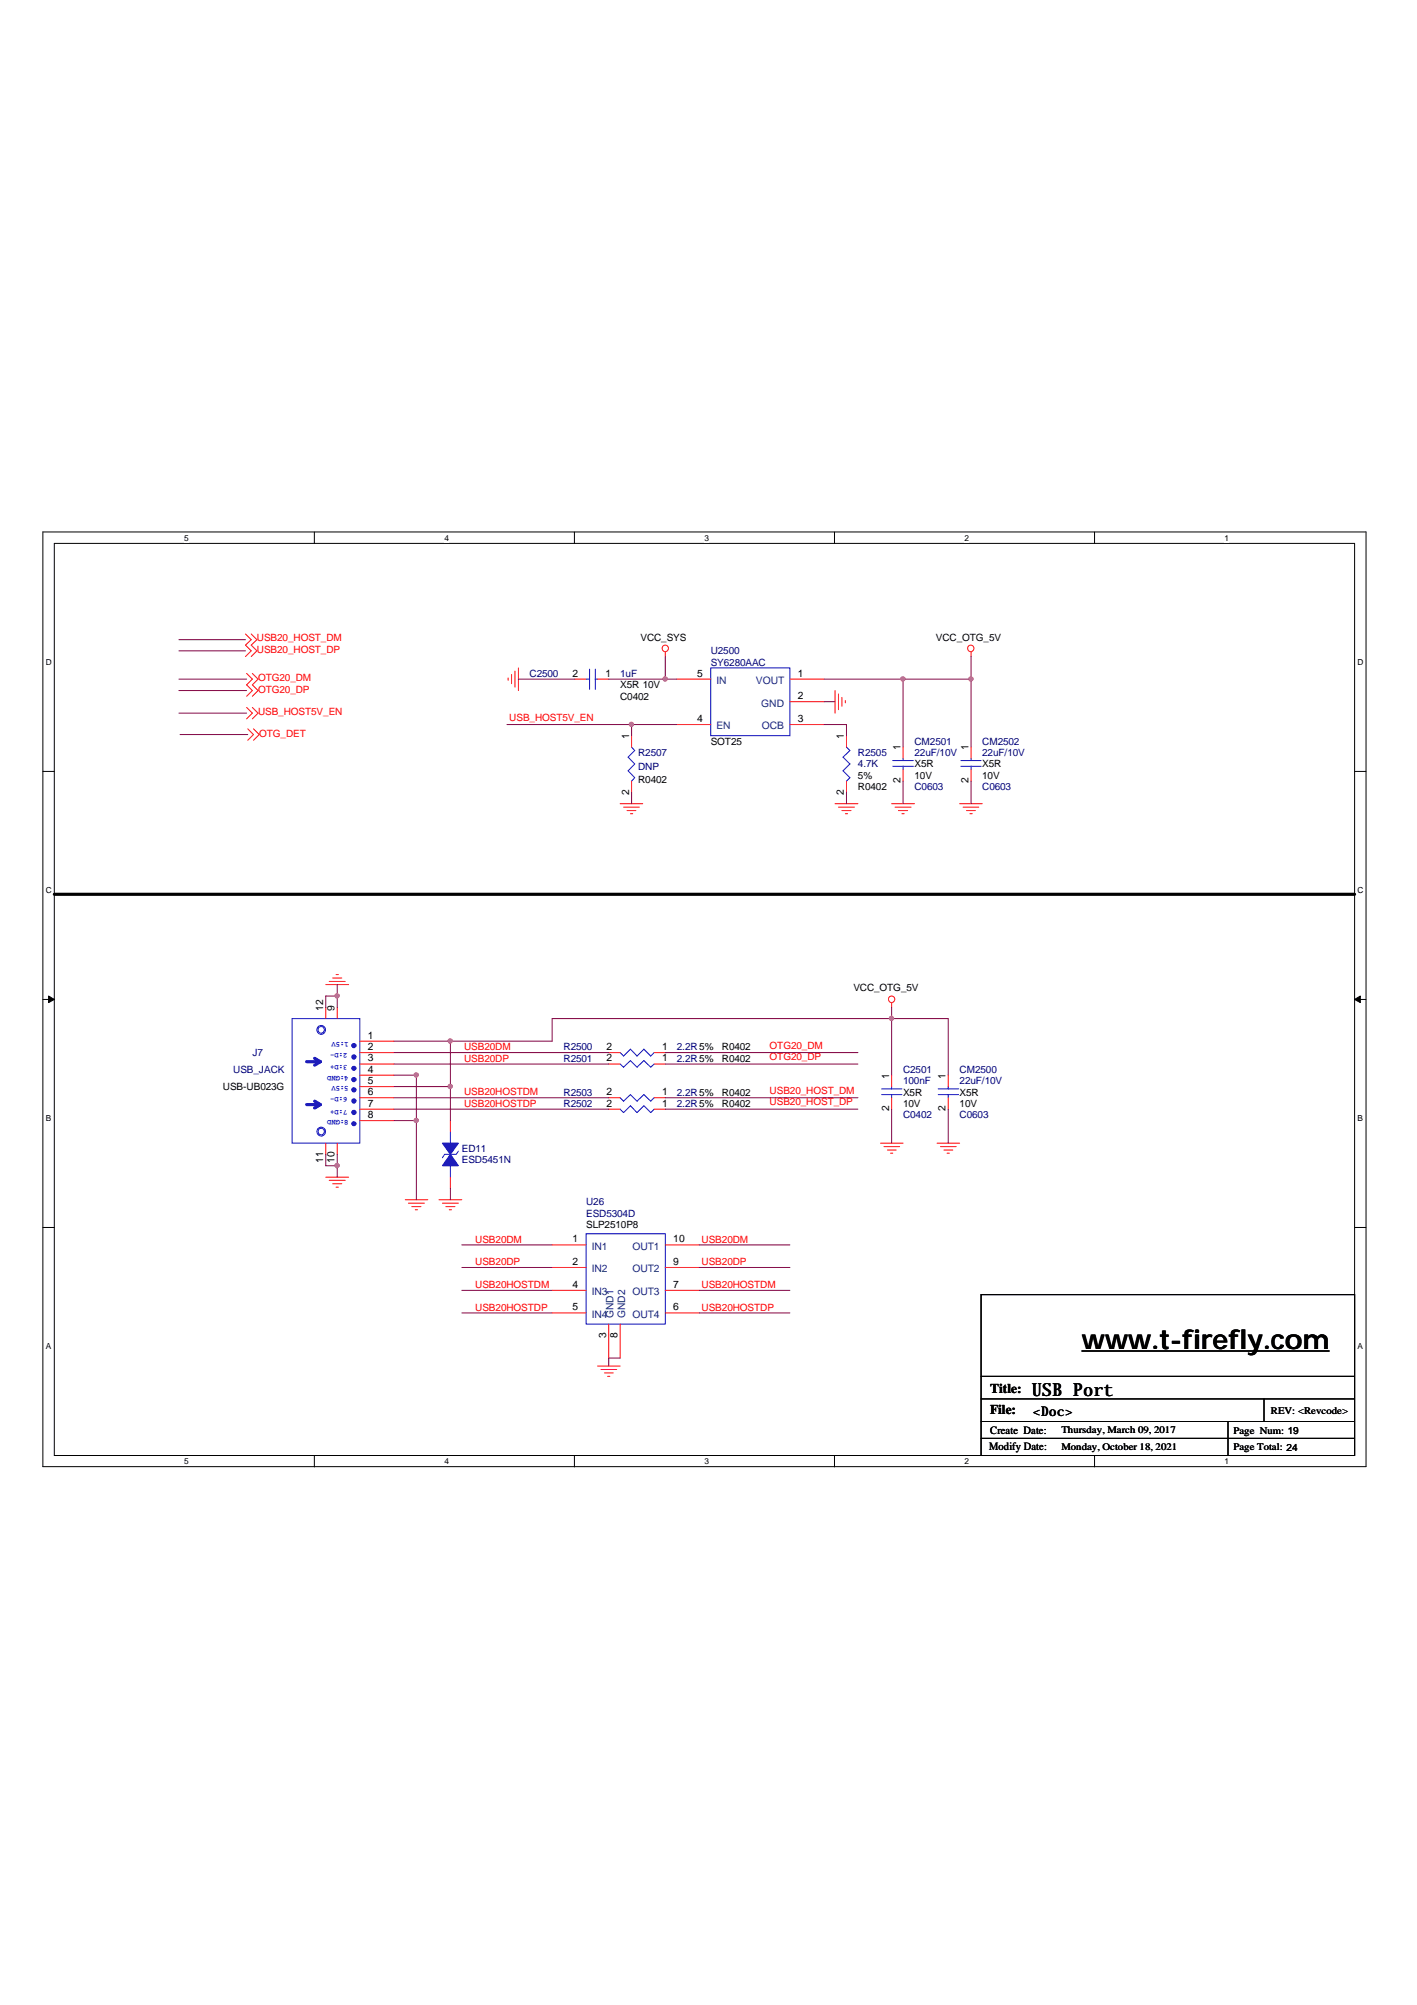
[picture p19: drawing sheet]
<svg xmlns="http://www.w3.org/2000/svg" width="210mm" height="297mm" viewBox="0 0 210 297" stroke-linecap="round" stroke-linejoin="round" font-family="sans-serif">
<defs><g id="words">
<text font-size="4" x="160.3" y="199.8">www.t-firefly.com</text>
<text font-size="2.7" x="152.9" y="206.8">USB Port</text>
<g font-size="2">
<text x="146.7" y="206.4">Title:</text>
<text x="146.7" y="209.4">File:</text>
<text x="153" y="209.8">&lt;Doc&gt;</text>
</g>
<g font-size="1.7">
<text x="146.5" y="214.9">Modify Date:</text>
<text x="146.7" y="212.4">Create Date:</text>
</g>
<g font-size="1.5" fill="#f00">
<text x="38.1" y="94.9">USB20_HOST_DM</text>
<text x="38.1" y="96.8">USB20_HOST_DP</text>
<text x="38.2" y="101">OTG20_DM</text>
<text x="38.2" y="102.6">OTG20_DP</text>
<text x="38.2" y="106">USB_HOST5V_EN</text>
<text x="75.4" y="106.8">USB_HOST5V_EN</text>
<text x="38.4" y="109.2">OTG_DET</text>
<text x="68.7" y="155.6">USB20DM</text>
<text x="114" y="155.4">OTG20_DM</text>
<text x="68.7" y="157.3">USB20DP</text>
<text x="114" y="157.1">OTG20_DP</text>
<text x="68.7" y="162.3">USB20HOSTDM</text>
<text x="68.7" y="164">USB20HOSTDP</text>
<text x="114" y="162.1">USB20_HOST_DM</text>
<text x="114" y="163.8">USB20_HOST_DP</text>
<text x="70.4" y="184.1">USB20DM</text>
<text x="103.9" y="184.1">USB20DM</text>
<text x="70.4" y="190.8">USB20HOSTDM</text>
<text x="70.4" y="187.4">USB20DP</text>
<text x="103.9" y="190.8">USB20HOSTDM</text>
<text x="103.9" y="187.4">USB20DP</text>
<text x="70.4" y="194.2">USB20HOSTDP</text>
<text x="103.9" y="194.2">USB20HOSTDP</text>
</g>
<g font-size="1.5">
<text x="94.9" y="94.9">VCC_SYS</text>
<text x="138.6" y="94.9">VCC_OTG_5V</text>
<text x="84.8" y="100.2">2</text>
<text x="89.7" y="100.2">1</text>
<text x="91.9" y="102">X5R 10V</text>
<text x="103.3" y="100.2">5</text>
<text x="118.2" y="100.2">1</text>
<text x="91.9" y="103.7">C0402</text>
<text x="103.3" y="107">4</text>
<text x="118.2" y="103.6">2</text>
<text x="118.2" y="107">3</text>
<text x="93.2" y="109.5" transform="rotate(-90 93.2 109.5)">1</text>
<text x="105.3" y="110.3">SOT25</text>
<text x="125" y="109.5" transform="rotate(-90 125 109.5)">1</text>
<text x="133.4" y="111.2" transform="rotate(-90 133.4 111.2)">1</text>
<text x="135.5" y="113.7">X5R</text>
<text x="143.5" y="111.2" transform="rotate(-90 143.5 111.2)">1</text>
<text x="145.5" y="113.7">X5R</text>
<text x="93.2" y="117.8" transform="rotate(-90 93.2 117.8)">2</text>
<text x="94.5" y="116.1">R0402</text>
<text x="125" y="117.8" transform="rotate(-90 125 117.8)">2</text>
<text x="127.1" y="117.1">R0402</text>
<text x="127.1" y="115.4">5%</text>
<text x="133.4" y="116.1" transform="rotate(-90 133.4 116.1)">2</text>
<text x="135.5" y="115.4">10V</text>
<text x="143.5" y="116.1" transform="rotate(-90 143.5 116.1)">2</text>
<text x="145.5" y="115.4">10V</text>
<text x="47.9" y="149.7" transform="rotate(-90 47.9 149.7)">12</text>
<text x="49.6" y="149.7" transform="rotate(-90 49.6 149.7)">9</text>
<text x="126.4" y="146.9">VCC_OTG_5V</text>
<text x="54.5" y="155.6">2</text>
<text x="54.5" y="153.9">1</text>
<text x="89.8" y="155.6">2</text>
<text x="98.1" y="155.6">1</text>
<text x="106.9" y="155.6">R0402</text>
<text x="33" y="161.5">USB-UB023G</text>
<text x="54.5" y="157.3">3</text>
<text x="54.5" y="158.9">4</text>
<text x="54.5" y="160.6">5</text>
<text x="89.8" y="157.3">2</text>
<text x="98.1" y="157.3">1</text>
<text x="106.9" y="157.3">R0402</text>
<text x="131.7" y="159.8" transform="rotate(-90 131.7 159.8)">1</text>
<text x="140.1" y="159.8" transform="rotate(-90 140.1 159.8)">1</text>
<text x="54.5" y="162.2">6</text>
<text x="54.5" y="163.9">7</text>
<text x="54.5" y="165.6">8</text>
<text x="89.8" y="163.9">2</text>
<text x="89.8" y="162.2">2</text>
<text x="98.1" y="163.9">1</text>
<text x="98.1" y="162.2">1</text>
<text x="106.9" y="164">R0402</text>
<text x="106.9" y="162.3">R0402</text>
<text x="131.7" y="164.7" transform="rotate(-90 131.7 164.7)">2</text>
<text x="133.8" y="162.3">X5R</text>
<text x="133.8" y="164">10V</text>
<text x="140.1" y="164.7" transform="rotate(-90 140.1 164.7)">2</text>
<text x="142.2" y="162.3">X5R</text>
<text x="142.2" y="164">10V</text>
<text x="47.9" y="172.2" transform="rotate(-90 47.9 172.2)">11</text>
<text x="49.6" y="172.2" transform="rotate(-90 49.6 172.2)">10</text>
<text x="84.8" y="184.1">1</text>
<text x="86.8" y="181.9">SLP2510P8</text>
<text x="99.7" y="184.1">10</text>
<text x="84.8" y="187.4">2</text>
<text x="84.8" y="190.8">4</text>
<text x="99.7" y="190.8">7</text>
<text x="99.7" y="187.4">9</text>
<text x="84.8" y="194.1">5</text>
<text x="99.7" y="194.1">6</text>
<text x="89.8" y="198.2" transform="rotate(-90 89.8 198.2)">3</text>
<text x="91.5" y="198.2" transform="rotate(-90 91.5 198.2)">8</text>
<text x="188.3" y="209.5">REV: &lt;Revcode&gt;</text>
<text x="157.2" y="212.3">Thursday, March 09, 2017</text>
<text x="157.2" y="214.8">Monday, October 18, 2021</text>
<text x="182.7" y="212.5">Page Num: 19</text>
<text x="182.7" y="214.8">Page Total: 24</text>
</g>
<g font-size="1.5" fill="#000080">
<text x="78.4" y="100.3">C2500</text>
<text x="91.9" y="100.3">1uF</text>
<text x="105.3" y="96.9">U2500</text>
<text x="105.3" y="98.6">SY6280AAC</text>
<text x="94.5" y="112">R2507</text>
<text x="127.1" y="112">R2505</text>
<text x="127.1" y="113.7">4.7K</text>
<text x="135.5" y="110.3">CM2501</text>
<text x="135.5" y="112">22uF/10V</text>
<text x="145.5" y="110.3">CM2502</text>
<text x="145.5" y="112">22uF/10V</text>
<text x="94.5" y="114">DNP</text>
<text x="135.5" y="117.1">C0603</text>
<text x="145.5" y="117.1">C0603</text>
<text x="83.5" y="155.6">R2500</text>
<text x="100.2" y="155.6">2.2R5%</text>
<text x="34.5" y="159">USB_JACK</text>
<text x="37.4" y="156.4">J7</text>
<text x="83.5" y="157.3">R2501</text>
<text x="100.2" y="157.3">2.2R5%</text>
<text x="133.8" y="159">C2501</text>
<text x="133.8" y="160.6">100nF</text>
<text x="142.2" y="159">CM2500</text>
<text x="142.2" y="160.6">22uF/10V</text>
<text x="83.5" y="164">R2502</text>
<text x="83.5" y="162.3">R2503</text>
<text x="100.2" y="164">2.2R5%</text>
<text x="100.2" y="162.3">2.2R5%</text>
<text x="133.8" y="165.7">C0402</text>
<text x="142.2" y="165.7">C0603</text>
<text x="68.4" y="170.7">ED11</text>
<text x="68.4" y="172.4">ESD5451N</text>
<text x="86.8" y="178.6">U26</text>
<text x="86.8" y="180.3">ESD5304D</text>
</g>
<g font-size="1.5" fill="#004080">
<text x="106.1" y="101.3">IN</text>
<text x="112" y="101.3">VOUT</text>
<text x="112.8" y="104.7">GND</text>
<text x="106.1" y="108.1">EN</text>
<text x="112.9" y="108.1">OCB</text>
<text x="87.7" y="185.2">IN1</text>
<text x="93.7" y="185.2">OUT1</text>
<text x="87.7" y="188.5">IN2</text>
<text x="87.7" y="191.9">IN3</text>
<text x="93.7" y="191.9">OUT3</text>
<text x="93.7" y="188.5">OUT2</text>
<text x="87.7" y="195.2">IN4</text>
<text x="90.9" y="195.3" transform="rotate(-90 90.9 195.3)">GND1</text>
<text x="92.6" y="195.3" transform="rotate(-90 92.6 195.3)">GND2</text>
<text x="93.7" y="195.2">OUT4</text>
</g>
<g font-size="1.2">
<text x="27.3" y="80.1">5</text>
<text x="65.8" y="80.1">4</text>
<text x="104.4" y="80.1">3</text>
<text x="142.9" y="80.1">2</text>
<text x="181.4" y="80.1">1</text>
<text x="6.8" y="98.5">D</text>
<text x="201.1" y="98.5">D</text>
<text x="6.8" y="132.3">C</text>
<text x="201.1" y="132.3">C</text>
<text x="6.8" y="166.1">B</text>
<text x="201.1" y="166.1">B</text>
<text x="6.8" y="199.8">A</text>
<text x="201.1" y="199.8">A</text>
<text x="27.3" y="216.9">5</text>
<text x="65.8" y="216.9">4</text>
<text x="104.4" y="216.9">3</text>
<text x="142.9" y="216.9">2</text>
<text x="181.4" y="216.9">1</text>
</g>
<g font-size="1.1" fill="#00f">
<text x="51.6" y="154.3" transform="rotate(-180 51.6 154.3)">1:5V</text>
<text x="51.5" y="156" transform="rotate(-180 51.5 156)">2:D-</text>
<text x="51.5" y="157.8" transform="rotate(-180 51.5 157.8)">3:D+</text>
<text x="51.6" y="159.4" transform="rotate(-180 51.6 159.4)">4:GND</text>
<text x="51.6" y="160.9" transform="rotate(-180 51.6 160.9)">5:5V</text>
<text x="51.5" y="162.5" transform="rotate(-180 51.5 162.5)">6:D-</text>
<text x="51.5" y="164.4" transform="rotate(-180 51.5 164.4)">7:D+</text>
<text x="51.6" y="165.9" transform="rotate(-180 51.6 165.9)">8:GND</text>
</g>
</g></defs>
<path d="M6.3 78.8h196.1v138.5h-196.1zM8 80.5h192.7v135.1h-192.7z" fill="none" stroke="#000" stroke-width=".15"/>
<g fill="#fff">
<path d="M27.3 78.9h.6v1.4h-.6z"/>
<path d="M27.3 215.8h.6v1.4h-.6z"/>
</g>
<path d="M46.6 78.8v1.7M46.6 215.6v1.7" fill="none" stroke="#000" stroke-width=".15"/>
<g fill="#fff">
<path d="M65.8 78.9h.7v1.4h-.7z"/>
<path d="M65.8 215.8h.7v1.4h-.7z"/>
</g>
<path d="M85.1 78.8v1.7M85.1 215.6v1.7" fill="none" stroke="#000" stroke-width=".15"/>
<g fill="#fff">
<path d="M104.4 78.9h.6v1.4h-.6z"/>
<path d="M104.4 215.8h.6v1.4h-.6z"/>
</g>
<path d="M123.6 78.8v1.7M123.6 215.6v1.7" fill="none" stroke="#000" stroke-width=".15"/>
<g fill="#fff">
<path d="M142.9 78.9h.6v1.4h-.6z"/>
<path d="M142.9 215.8h.6v1.4h-.6z"/>
</g>
<path d="M162.1 78.8v1.7M162.1 215.6v1.7" fill="none" stroke="#000" stroke-width=".15"/>
<g fill="#fff">
<path d="M181.4 78.9h.6v1.4h-.6z"/>
<path d="M181.4 215.8h.6v1.4h-.6z"/>
<path d="M6.8 97.4h.8v1.3h-.8z"/>
<path d="M201.1 97.4h.8v1.3h-.8z"/>
<path d="M6.8 131.1h.8v1.4h-.8z"/>
<path d="M201.1 131.1h.8v1.4h-.8z"/>
</g>
<path d="M6.3 114.3h1.7M200.7 114.3h1.7" fill="none" stroke="#000" stroke-width=".15"/>
<g fill="#fff">
<path d="M6.8 164.9h.7v1.4h-.7z"/>
<path d="M201.1 164.9h.7v1.4h-.7z"/>
</g>
<path d="M6.3 148.1h1.7M200.7 148.1h1.7" fill="none" stroke="#000" stroke-width=".15"/>
<g fill="#000" stroke="#000" stroke-width=".15">
<path d="M7.2 147.6l.8 .5-.8 .4z" fill-rule="evenodd"/>
<path d="M200.7 148.1l.8-.5v.9z" fill-rule="evenodd"/>
</g>
<g fill="#fff">
<path d="M6.8 198.7h.7v1.4h-.7z"/>
<path d="M201.1 198.7h.7v1.4h-.7z"/>
</g>
<path d="M6.3 181.8h1.7M145.3 191.8h55.4v23.8h-55.4zM200.7 181.8h1.7M145.3 203.9h55.4M145.3 207.2h55.4M145.3 210.6h55.4M145.3 213.1h55.4M181.9 210.6v5M187.2 207.2v3.4" fill="none" stroke="#000" stroke-width=".15"/>
<path d="M8 132.5h192.7" fill="none" stroke="#000" stroke-width=".47"/>
<g fill="none" stroke="#f00" stroke-width=".15">
<path d="M36.4 93.9l.8 .9-.8 .8 .8 .8-.8 .9M36.5 99.8l.9 .8-.9 .9 .9 .8-.9 .9M37.2 93.9l.9 .9-.9 .8 .9 .8-.9 .9M37.4 99.8l.8 .8-.8 .9 .8 .8-.8 .9M75.8 99.9v1.4M76.3 99.4v2.4M76.8 99v3.3M98.6 96.6v.7M143.8 96.6v.7M36.5 104.8l.9 .8-.9 .9M36.7 108l.8 .8-.8 .9M37.4 104.8l.8 .8-.8 .9"/>
<path d="M37.5 108l.9 .8-.9 .9M75.3 100.4v.4M85.2 100.6h1.6M88.5 100.6h1.7M91.9 119.1h3.3M92.4 119.6h2.3M93.6 109v1.7M93.6 115.7v1.7M100.2 100.6h5.1M100.2 107.3h5.1M117 100.6h5M117 107.3h5"/>
<path d="M117 104h5M123.7 119.1h3.4M123.7 102.3v3.3M124.2 119.6h2.4M124.2 102.8v2.3M124.7 103.3v1.3M125.2 103.8v.3M125.4 109v1.7M125.4 115.7v1.7M132.1 119.1h3.4M132.6 119.6h2.4M133.8 110.7v1.6"/>
<path d="M133.8 114v1.7M142.2 119.1h3.3M142.7 119.6h2.3M143.8 110.7v1.6M143.8 114v1.7M92.9 120.1h1.3M93.4 120.6h.3M124.7 120.1h1.4M125.2 120.6h.4M133.1 120.1h1.4M133.6 120.6h.3M143.2 120.1h1.3"/>
<path d="M143.7 120.6h.3M48.3 145.9h3.3M48.3 149.3v1.6M48.8 145.4h2.3M49.3 144.9h1.3M49.8 144.4h.3M50 149.3v1.6M53.3 157.6h5M53.3 155.9h5M53.3 159.3h5M53.3 154.2h5M90.2 157.6h1.7"/>
<path d="M90.2 155.9h1.7M96.9 157.6h1.7M96.9 155.9h1.7M132.1 148.6v.7M132.1 159.3v1.7M140.5 159.3v1.7M48.3 174.4h3.3M48.3 169.4v1.6M48.8 174.9h2.3M49.3 175.4h1.3M49.8 175.9h.3M50 169.4v1.6"/>
<path d="M53.3 164.3h5M53.3 162.6h5M53.3 161h5M53.3 166h5M60 177.7h3.4M60.5 178.3h2.4M61 178.8h1.4M61.5 179.2h.3M65 177.7h3.4M65.5 178.3h2.4M66 178.8h1.4M66.5 179.2h.4"/>
<path d="M66.7 166v1.7M66.7 174.4v1.7M90.2 164.3h1.7M90.2 162.6h1.7M96.9 164.3h1.7M96.9 162.6h1.7M130.4 169.4h3.4M130.9 169.9h2.4M131.4 170.4h1.4M131.9 170.8h.3M132.1 162.6v1.7M138.8 169.4h3.4"/>
<path d="M139.3 169.9h2.3M139.8 170.4h1.3M140.3 170.8h.3M140.5 162.6v1.7M81.8 184.4h5M81.8 187.8h5M81.8 191.2h5M81.8 194.5h5M90.2 196.2v5M91.9 196.2v5M98.6 184.4h5M98.6 187.8h5"/>
<path d="M98.6 191.2h5M98.6 194.5h5M88.5 202.4h3.4M89 202.9h2.4M89.5 203.4h1.3M90 203.9h.3"/>
<circle cx="98.5" cy="96.1" r=".48"/>
<circle cx="143.8" cy="96.1" r=".48"/>
<circle cx="132.1" cy="148" r=".48"/>
</g>
<path d="M160.3 200.1h36.6" fill="none" stroke="#000" stroke-width=".18"/>
<g fill="none" stroke="#00f" stroke-width=".15">
<path d="M87.3 99.1v3M88.2 99.1v3M105.3 99h11.7v10h-11.7zM86.8 100.6h.5M88.2 100.6h.3M93.6 110.7l.4 .5-1 1 1 1-1 1 1 1-.4 .5M125.4 110.7l.5 .5-1 1 1 1-1 1 1 1-.5 .5M132.2 113.5h3.1M132.2 112.7h3.1M133.8 112.3v.4M133.8 113.5v.5M142.3 113.5h3"/>
<path d="M142.3 112.7h3M143.8 112.3v.4M143.8 113.5v.5M43.3 150.9h10v18.5h-10zM91.9 157.6l.5 .5 1-1 1 1 1-1 1 1 .5-.5M91.9 155.9l.5 .5 1-1 1 1 1-1 1 1 .5-.5M66.7 167.7v1.7M66.7 172.7v1.7M67.9 170.5l-.3 .5h-1.7l-.4 .5M91.9 164.3l.5 .5 1-1 1 1 1-1 1 1 .5-.5M91.9 162.6l.5 .5 1-.9 1 .9 1-.9 1 .9 .5-.5M130.6 162.2h3"/>
<path d="M130.6 161.3h3M132.1 161v.3M132.1 162.2v.4M139 162.2h3M139 161.3h3M140.5 161v.3M140.5 162.2v.4M86.8 182.8h11.8v13.4h-11.8z"/>
<circle cx="47.6" cy="152.6" r=".48"/>
<circle cx="47.6" cy="152.6" r=".65"/>
<circle cx="47.6" cy="167.6" r=".48"/>
<circle cx="47.6" cy="167.6" r=".65"/>
</g>
<g fill="#00f" stroke="#00f" stroke-width=".15">
<path d="M65.5 169.4h2.4l-1.2 1.6z" fill-rule="evenodd"/>
<path d="M66.7 171l1.2 1.7h-2.4z" fill-rule="evenodd"/>
<circle cx="52.4" cy="156.6" r=".32"/>
<circle cx="52.4" cy="159.9" r=".32"/>
<circle cx="52.4" cy="158.3" r=".31"/>
<circle cx="52.4" cy="154.9" r=".32"/>
<circle cx="52.4" cy="164.8" r=".32"/>
<circle cx="52.4" cy="161.5" r=".32"/>
<circle cx="52.4" cy="163.1" r=".32"/>
<circle cx="52.4" cy="166.5" r=".31"/>
</g>
<path d="M45.4 157.3h2.1M46.6 156.8l.9 .5M47.5 157.3l-.9 .5M45.4 163.6h2.1M46.6 163.1l.9 .5M47.5 163.6l-.9 .6" fill="none" stroke="#00f" stroke-width=".47"/>
<g fill="none" stroke="#800040" stroke-width=".15">
<path d="M26.5 94.8h9.9M26.5 96.4h9.9M98.6 97.3v3.3M143.8 97.3v13.4M26.5 100.6h10M26.5 102.3h10M26.5 105.6h10M26.7 108.8h10M75.1 107.3h25.1M76.8 100.6h8.4M90.2 100.6h10M93.6 107.3v1.7"/>
<path d="M93.6 117.4v1.7M122 107.3h3.4v1.7M122 100.6h21.8M122 104h1.7M125.4 117.4v1.7M133.8 100.6v10.1M133.8 115.7v3.4M143.8 115.7v3.4M50 145.9v3.4M50 147.6h-1.7v1.7M58.3 155.9h31.9M58.3 154.2h23.5v-3.3h58.7v8.4"/>
<path d="M58.3 157.6h31.9M58.3 159.3h3.5M61.7 159.3v18.4M66.7 154.2v11.8M98.6 155.9h28.5M98.6 157.6h28.5M132.1 149.3v10M48.3 171v1.7h1.7M50 171v3.4M58.3 166h3.4M58.3 161h8.4M58.3 162.6h31.9"/>
<path d="M58.3 164.3h31.9M66.7 176.1v1.6M98.6 162.6h28.5M98.6 164.3h28.5M132.1 164.3v5.1M140.5 164.3v5.1M68.4 191.2h13.4M68.4 194.5h13.4M68.4 184.4h13.4M68.4 187.8h13.4M103.6 191.2h13.4M103.6 194.5h13.4"/>
<path d="M103.6 184.4h13.4M103.6 187.8h13.4M91.9 201.2h-1.7v1.2"/>
</g>
<g fill="#f0f" stroke="#f0f" stroke-width=".15">
<circle cx="132.1" cy="150.9" r=".32"/>
<circle cx="93.5" cy="107.3" r=".32"/>
<circle cx="98.5" cy="100.6" r=".32"/>
<circle cx="143.8" cy="100.6" r=".32"/>
<circle cx="66.7" cy="154.2" r=".32"/>
<circle cx="49.9" cy="172.7" r=".32"/>
<circle cx="66.7" cy="161" r=".32"/>
<circle cx="133.7" cy="100.6" r=".32"/>
<circle cx="49.9" cy="147.5" r=".32"/>
<circle cx="61.7" cy="159.3" r=".32"/>
<circle cx="61.7" cy="166" r=".32"/>
</g>
<use href="#words"/>
</svg>
